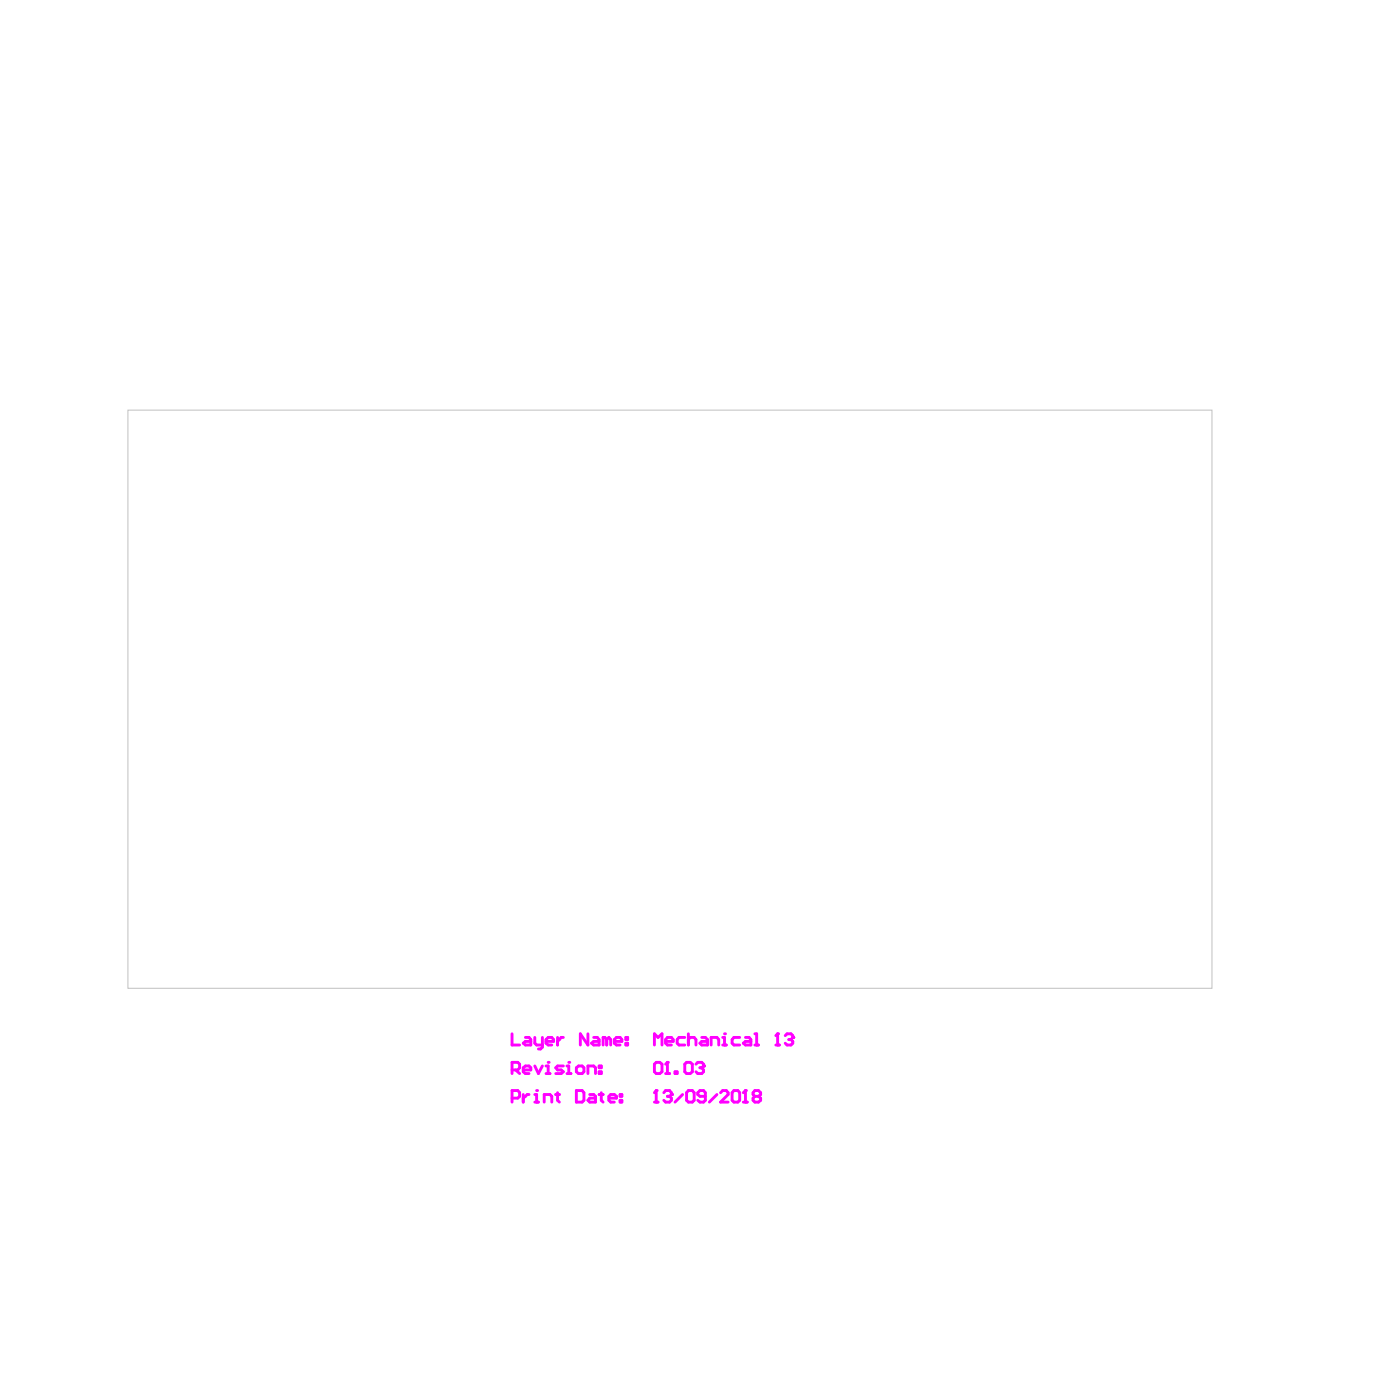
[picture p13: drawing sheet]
<svg xmlns="http://www.w3.org/2000/svg" width="96mm" height="96mm" viewBox="0 0 96 96" stroke-linecap="round" stroke-linejoin="round" font-family="sans-serif">
<path d="M8.8 28.1h74.3v39.6h-74.3z" fill="none" stroke="#c0c0c0" stroke-width=".07"/>
<g fill="none" stroke="#f0f" stroke-width=".2">
<path d="M35.1 73.3h.4l.1-.1v-.3l-.1-.1h-.4v.8M35.1 70.9v.7h.5M35.1 75.3h.4l.1-.2v-.2l-.1-.2h-.4v.8M35.3 73.3l.3 .3M35.9 73.3h.5v-.1l-.1-.1h-.3l-.1 .1v.3l.1 .1h.3M35.9 75v.5M36 71.1h.3l.1 .2v.3h-.4l-.1-.1 .1-.1h.4M36.3 75h-.2l-.2 .3M36.7 75h.1v.5M36.7 75.5h.2M36.7 73.1l.2 .5 .3-.5M36.7 71.1v.4l.1 .1h.4"/>
<path d="M36.8 74.7h.1M37.2 71.1v.7l-.1 .1h-.2M37.3 75.5v-.5h.4l.1 .1v.4M37.4 73.6h.3M37.4 73.1h.2v.5M37.4 71.4h.5l-.1-.3h-.2l-.2 .2v.2l.2 .1h.2M37.6 72.8h.1M38.1 75h.2M38.2 71.1v.5M38.2 74.9v.5l.1 .1M38.6 73.1h-.4l-.1 .1 .1 .1h.3l.1 .2-.1 .1h-.4M38.6 71.1h-.1l-.3 .3"/>
<path d="M38.9 73.6h.2M38.9 73.1h.1v.5M39 72.8h.1M39.5 73.2l.2-.1h.2l.1 .1v.3l-.1 .1h-.2l-.2-.1zM39.5 74.7h.4l.1 .2v.5l-.1 .1h-.4zM40.3 73.6v-.5h.4l.1 .1v.4M40.3 70.9v.7l-.5-.7v.7M40.4 75h.3l.1 .1v.4h-.4l-.1-.1 .1-.1h.4M40.7 71.1h.2l.2 .2v.3h-.4l-.2-.1 .2-.1h.4M41.1 73.5h.1v.1h-.1zM41.1 73.1h.1v.1h-.1zM41.1 75h.2"/>
<path d="M41.2 74.9v.5l.1 .1M41.6 71.3l-.1-.2h-.2v.5M41.6 71.3v.3M41.6 71.3l.1-.2 .2 .2v.3M41.7 75.3h.6v-.2l-.2-.1h-.2l-.2 .1v.3l.2 .1h.2M42.1 71.4h.5l-.1-.3h-.2l-.2 .2v.2l.2 .1h.2M42.5 75h.1v.1h-.1zM42.5 75.4h.1v.1h-.1zM42.9 71.5h.1v.1h-.1zM42.9 71.1h.1v.2h-.1zM44.9 71.6v-.7l.2 .2 .3-.2v.7M44.9 75.5h.2"/>
<path d="M45 74.7h.1M45 72.8h.2l.2 .1v.6l-.2 .1h-.2l-.1-.1v-.6zM45 74.7v.8M45 74.7l-.1 .2M45.5 74.9l.1-.2h.3l.1 .3M45.6 73.6h.3M45.6 71.4h.5l-.1-.3h-.3l-.1 .2v.2l.1 .1h.3M45.7 72.8h.1M45.7 72.8v.8M45.7 72.8l-.1 .1M45.7 75.1h.2M45.9 75.1l.1 .2v.1l-.1 .1h-.3l-.1-.1"/>
<path d="M46 75h.1M46 75l-.1 .1M46.3 73.5h.1v.1h-.1zM46.8 75l-.5 .5M46.9 71.1h-.4l-.1 .2v.2l.1 .1h.4M47.1 72.8h.2l.2 .1v.6l-.2 .1h-.2l-.2-.1v-.6zM47.2 74.7h.3l.1 .2v.5l-.1 .1h-.3l-.1-.1v-.5zM47.2 71.3l.1-.2h.3l.1 .2v.3M47.2 70.9v.7M47.7 72.9l.1-.1h.3l.1 .3M48 73.2h.1M48.1 73.2l.1 .1-.1 .3h-.3l-.1-.1"/>
<path d="M48.1 71.1h.2l.2 .2v.3h-.4l-.1-.1 .1-.1h.4M48.2 73.1h.1M48.2 73.1l-.1 .1M48.3 75.1h-.3l-.2-.1 .2-.3h.2l.1 .2v.5l-.1 .1h-.2l-.2-.1M48.7 71.6v-.5h.4l.2 .2v.3M49.1 75l-.5 .5M49.4 74.9l.1-.2h.3l.1 .2v.1l-.5 .5h.5M49.5 71.6h.3M49.5 71.1h.2v.5M49.7 70.9h.1M50.3 74.7h.3l.1 .2v.5l-.1 .1h-.3l-.1-.1v-.5zM50.7 71.1h-.4l-.1 .2v.2l.1 .1h.4"/>
<path d="M50.9 75.5h.3M51.1 74.7h.1M51.1 71.1h.2l.2 .2v.3h-.4l-.2-.1 .2-.1h.4M51.1 74.7v.8M51.1 74.7l-.2 .2M51.7 75.1l-.1-.1 .1-.3h.3l.1 .2v.1l-.1 .1M51.7 75.1l-.1 .2v.1l.1 .1h.3l.1-.1v-.1l-.1-.2M51.7 75.1h.3M51.7 71.6h.3M51.7 70.9h.2v.7M53.2 71.6h.2M53.3 70.9h.1"/>
<path d="M53.3 70.9l-.1 .1M53.3 70.9v.7M53.8 71l.1-.1h.3l.1 .2M54.1 71.3h.1M54.2 71.3l.1 .1-.1 .2h-.3l-.1-.1M54.3 71.1h.1M54.3 71.1l-.1 .2"/>
</g>
</svg>
